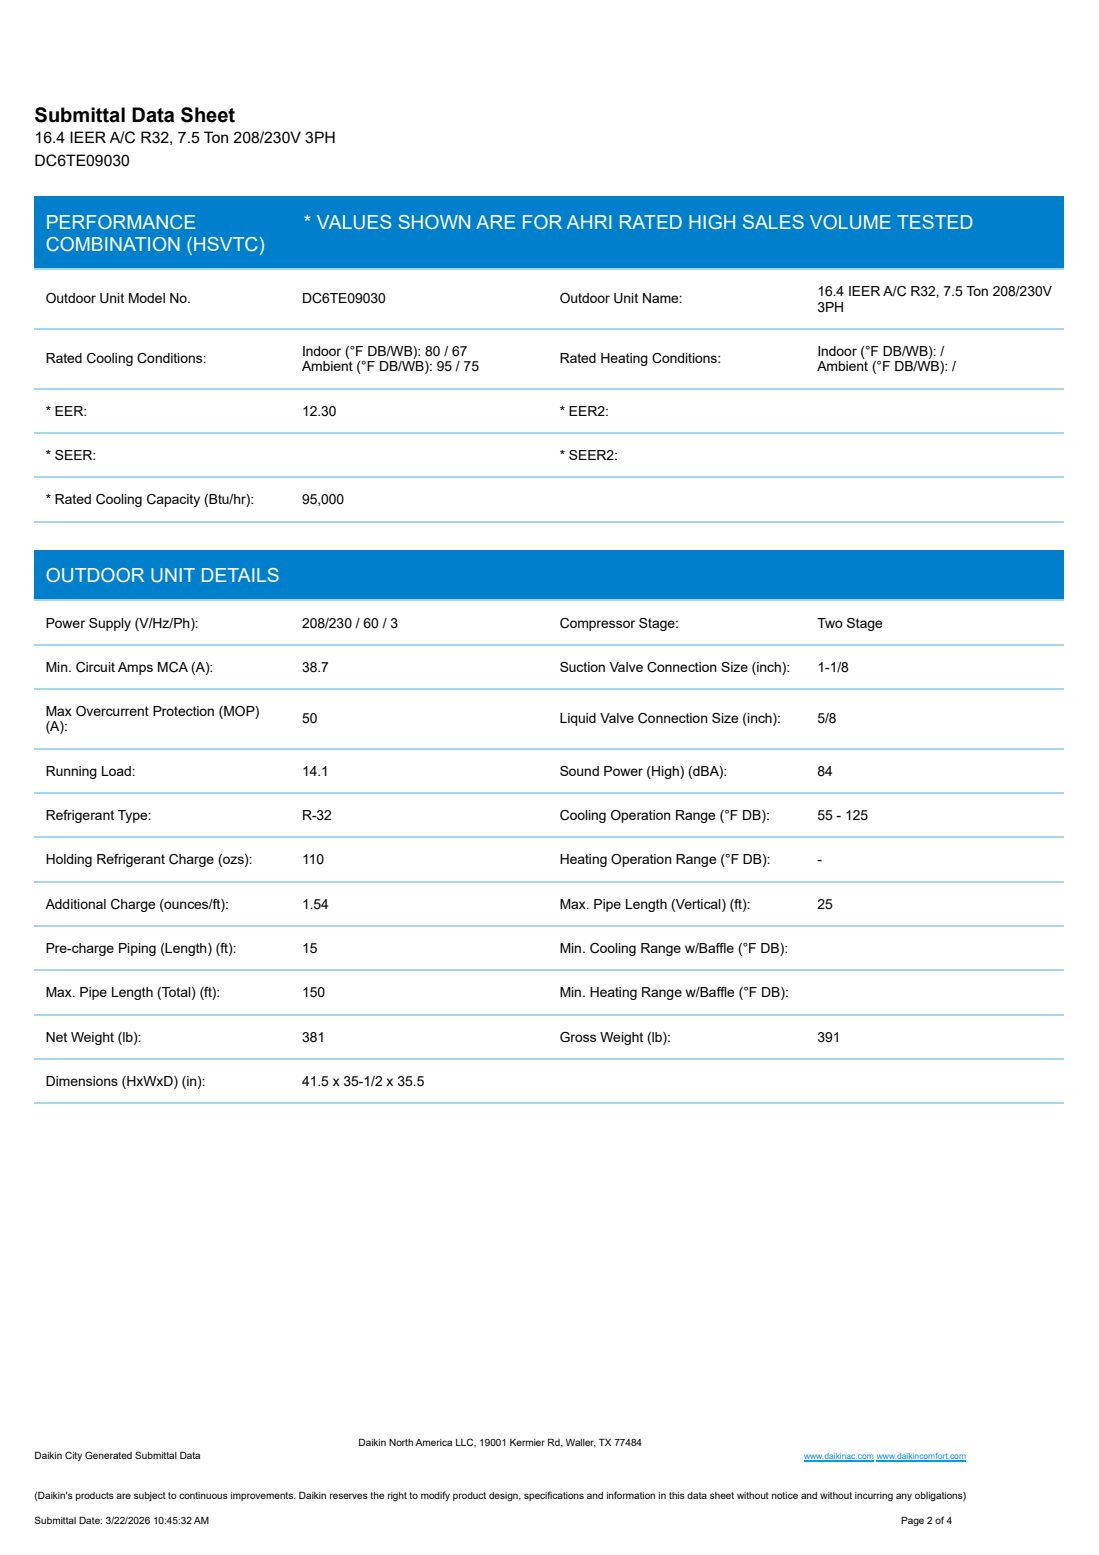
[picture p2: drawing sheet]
<svg xmlns="http://www.w3.org/2000/svg" width="210mm" height="297mm" viewBox="0 0 210 297" stroke-linecap="round" stroke-linejoin="round" font-family="sans-serif">
<defs><g id="words">
<text font-size="3.8" x="6.6" y="23.3">Submittal Data Sheet</text>
<g font-size="3.7" fill="#fff">
<text x="8.7" y="43.7">PERFORMANCE</text>
<text x="8.7" y="47.9">COMBINATION (HSVTC)</text>
<text x="58" y="43.7">* VALUES SHOWN ARE FOR AHRI RATED HIGH SALES VOLUME TESTED</text>
<text x="8.7" y="111.1">OUTDOOR UNIT DETAILS</text>
</g>
<g font-size="3">
<text x="6.6" y="27.3">16.4 IEER A/C R32, 7.5 Ton 208/230V 3PH</text>
<text x="6.6" y="31.8">DC6TE09030</text>
</g>
<g font-size="2.6">
<text x="8.7" y="57.9">Outdoor Unit Model No.</text>
<text x="57.7" y="57.9">DC6TE09030</text>
<text x="106.9" y="57.9">Outdoor Unit Name:</text>
<text x="156.1" y="56.6">16.4 IEER A/C R32, 7.5 Ton 208/230V</text>
<text x="156.1" y="59.5">3PH</text>
<text x="8.7" y="69.3">Rated Cooling Conditions:</text>
<text x="57.7" y="68">Indoor (°F DB/WB): 80 / 67</text>
<text x="57.7" y="70.9">Ambient (°F DB/WB): 95 / 75</text>
<text x="106.9" y="69.3">Rated Heating Conditions:</text>
<text x="156.1" y="68">Indoor (°F DB/WB): /</text>
<text x="156.1" y="70.9">Ambient (°F DB/WB): /</text>
<text x="8.7" y="79.4">* EER:</text>
<text x="57.7" y="79.4">12.30</text>
<text x="106.9" y="79.4">* EER2:</text>
<text x="8.7" y="87.8">* SEER:</text>
<text x="106.9" y="87.8">* SEER2:</text>
<text x="8.7" y="96.3">* Rated Cooling Capacity (Btu/hr):</text>
<text x="57.7" y="96.3">95,000</text>
<text x="8.7" y="119.9">Power Supply (V/Hz/Ph):</text>
<text x="57.7" y="119.9">208/230 / 60 / 3</text>
<text x="106.9" y="119.9">Compressor Stage:</text>
<text x="156.1" y="119.9">Two Stage</text>
<text x="8.7" y="128.3">Min. Circuit Amps MCA (A):</text>
<text x="57.7" y="128.3">38.7</text>
<text x="106.9" y="128.3">Suction Valve Connection Size (inch):</text>
<text x="156.1" y="128.3">1-1/8</text>
<text x="8.7" y="136.8">Max Overcurrent Protection (MOP)</text>
<text x="8.7" y="139.7">(A):</text>
<text x="57.7" y="138.1">50</text>
<text x="106.9" y="138.1">Liquid Valve Connection Size (inch):</text>
<text x="156.1" y="138.1">5/8</text>
<text x="8.7" y="148.2">Running Load:</text>
<text x="57.7" y="148.2">14.1</text>
<text x="106.9" y="148.2">Sound Power (High) (dBA):</text>
<text x="156.1" y="148.2">84</text>
<text x="8.7" y="156.6">Refrigerant Type:</text>
<text x="57.7" y="156.6">R-32</text>
<text x="106.9" y="156.6">Cooling Operation Range (°F DB):</text>
<text x="156.1" y="156.6">55 - 125</text>
<text x="8.7" y="165.1">Holding Refrigerant Charge (ozs):</text>
<text x="57.7" y="165.1">110</text>
<text x="106.9" y="165.1">Heating Operation Range (°F DB):</text>
<text x="156.1" y="165.1">-</text>
<text x="8.7" y="173.6">Additional Charge (ounces/ft):</text>
<text x="57.7" y="173.6">1.54</text>
<text x="106.9" y="173.6">Max. Pipe Length (Vertical) (ft):</text>
<text x="156.1" y="173.6">25</text>
<text x="8.7" y="182">Pre-charge Piping (Length) (ft):</text>
<text x="57.7" y="182">15</text>
<text x="106.9" y="182">Min. Cooling Range w/Baffle (°F DB):</text>
<text x="8.7" y="190.5">Max. Pipe Length (Total) (ft):</text>
<text x="57.7" y="190.5">150</text>
<text x="106.9" y="190.5">Min. Heating Range w/Baffle (°F DB):</text>
<text x="8.7" y="199">Net Weight (lb):</text>
<text x="57.7" y="199">381</text>
<text x="106.9" y="199">Gross Weight (lb):</text>
<text x="156.1" y="199">391</text>
<text x="8.7" y="207.4">Dimensions (HxWxD) (in):</text>
<text x="57.7" y="207.4">41.5 x 35-1/2 x 35.5</text>
</g>
<g font-size="1.9">
<text x="6.6" y="278.6">Daikin City Generated Submittal Data</text>
<text x="68.5" y="276.2">Daikin North America LLC, 19001 Kermier Rd, Waller, TX 77484</text>
<text x="6.6" y="286.3">(Daikin's products are subject to continuous improvements. Daikin reserves the right to modify product design, specifications and information in this data sheet without notice and without incurring any obligations)</text>
<text x="6.6" y="291">Submittal Date: 3/22/2026</text>
<text x="29.2" y="291">10:45:32 AM</text>
<text x="172.1" y="291">Page 2 of 4</text>
</g>
<text font-size="1.6" fill="#00a1e4" x="153.6" y="278.6">www.daikinac.com www.daikincomfort.com</text>
</g></defs>
<path d="M6.6 37.6h196.6v13.7h-196.6z" fill="#007fcc"/>
<path d="M6.6 51.5h196.6M6.6 74.2h196.6M6.6 62.8h196.6M6.6 99.6h196.6M6.6 91.1h196.6M6.6 82.7h196.6" fill="none" stroke="#a6d7ef" stroke-width=".26"/>
<path d="M6.6 105h196.6v9.6h-196.6z" fill="#007fcc"/>
<path d="M6.6 114.7h196.6M6.6 131.6h196.6M6.6 123.2h196.6M6.6 159.9h196.6M6.6 151.5h196.6M6.6 143h196.6M6.6 176.9h196.6M6.6 168.4h196.6M6.6 193.8h196.6M6.6 185.3h196.6M6.6 210.7h196.6M6.6 202.3h196.6" fill="none" stroke="#a6d7ef" stroke-width=".26"/>
<path d="M153.6 279h13.3M167.5 279h17" fill="none" stroke="#00a1e4" stroke-width=".26"/>
<use href="#words"/>
</svg>
